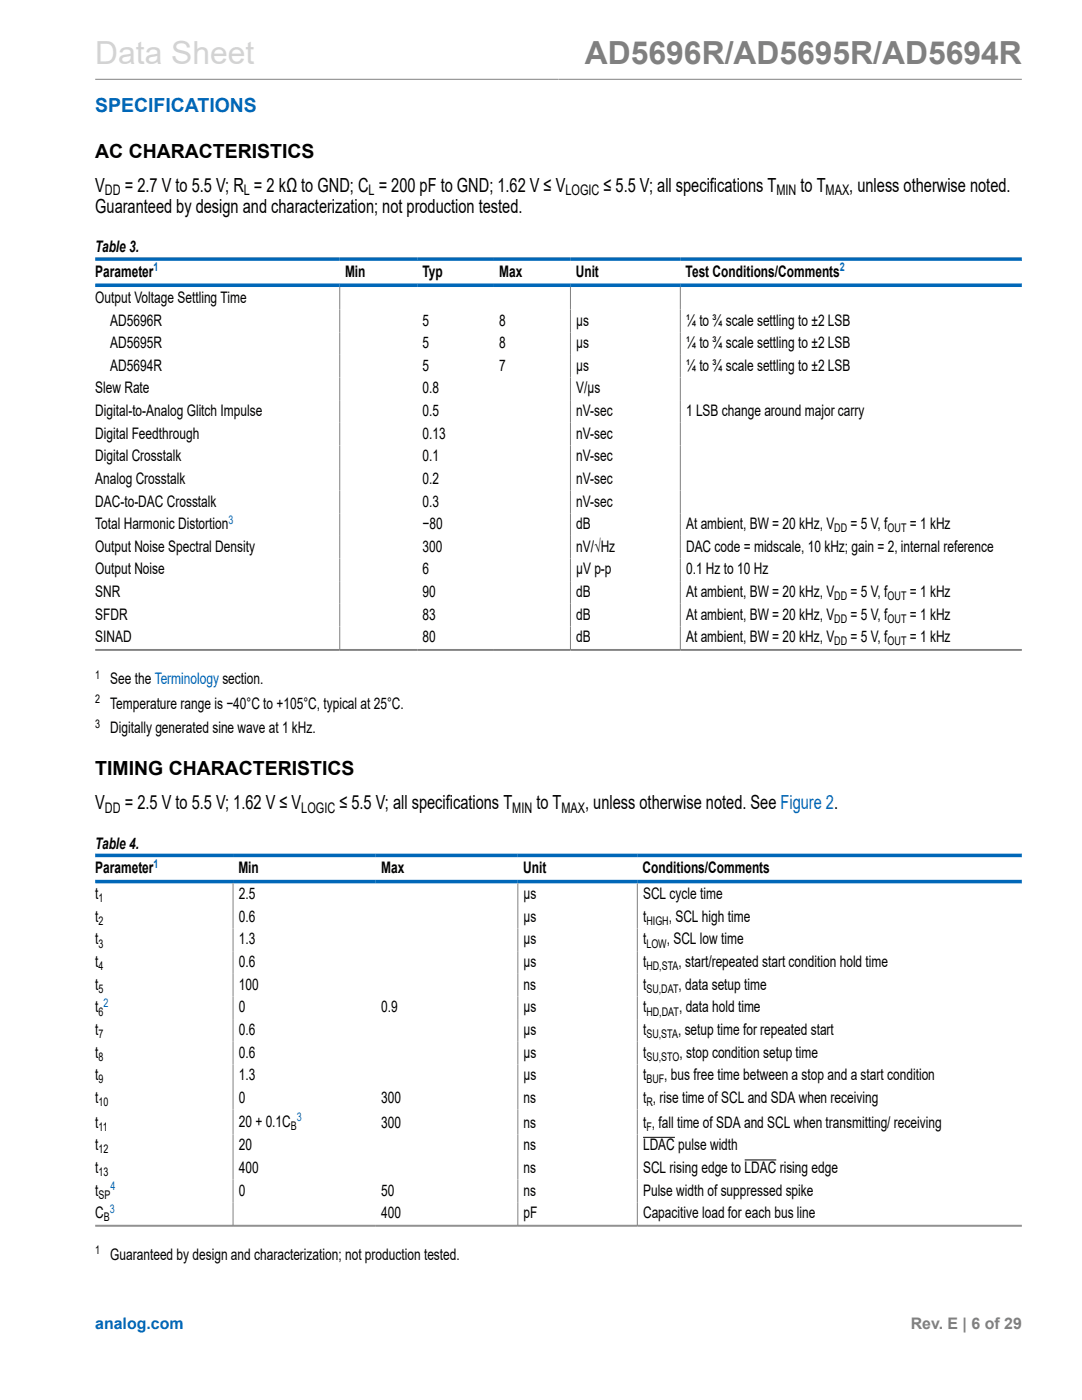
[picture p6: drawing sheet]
<svg xmlns="http://www.w3.org/2000/svg" width="216mm" height="279mm" viewBox="0 0 216 279" stroke-linecap="round" stroke-linejoin="round" font-family="sans-serif">
<defs><g id="words">
<text font-size="6.3" fill="#d3d3d3" x="19" y="12.7">Data Sheet</text>
<text font-size="6.3" fill="#808080" x="116.7" y="12.7">AD5696R/AD5695R/AD5694R</text>
<text font-size="3.9" fill="#0067b8" x="19" y="22.3">SPECIFICATIONS</text>
<g font-size="3.9">
<text x="19" y="31.4">AC CHARACTERISTICS</text>
<text x="19" y="38.2">V</text>
<text x="24.9" y="38.2">= 2.7 V to 5.5 V; R = 2 kΩ to GND; C = 200 pF to GND; 1.62 V ≤ V</text>
<text x="120.4" y="38.2">≤ 5.5 V; all specifications T</text>
<text x="159.7" y="38.2">to T</text>
<text x="169.5" y="38.2">, unless otherwise noted.</text>
<text x="19" y="42.5">Guaranteed by design and characterization; not production tested.</text>
<text x="19" y="154.7">TIMING CHARACTERISTICS</text>
<text x="19" y="161.5">V</text>
<text x="24.9" y="161.5">= 2.5 V to 5.5 V; 1.62 V ≤ V</text>
<text x="67.7" y="161.5">≤ 5.5 V; all specifications T</text>
<text x="107" y="161.5">to T</text>
<text x="116.8" y="161.5">, unless otherwise noted. See Figure 2.</text>
</g>
<g font-size="3.2">
<text x="19" y="50.4">Table 3.</text>
<text x="19" y="55.2">Parameter</text>
<text x="68.9" y="55.2">Min</text>
<text x="84.3" y="55.2">Typ</text>
<text x="99.6" y="55.2">Max</text>
<text x="114.9" y="55.2">Unit</text>
<text x="136.8" y="55.2">Test Conditions/Comments</text>
<text x="19" y="60.5">Output Voltage Settling Time</text>
<text x="22" y="65">AD5696R</text>
<text x="84.3" y="65">5</text>
<text x="99.6" y="65">8</text>
<text x="115" y="65">µs</text>
<text x="136.9" y="65">¼ to ¾ scale settling to ±2 LSB</text>
<text x="22" y="69.5">AD5695R</text>
<text x="84.3" y="69.5">5</text>
<text x="99.6" y="69.5">8</text>
<text x="115" y="69.5">µs</text>
<text x="136.9" y="69.5">¼ to ¾ scale settling to ±2 LSB</text>
<text x="22" y="74">AD5694R</text>
<text x="84.3" y="74">5</text>
<text x="99.6" y="74">7</text>
<text x="115" y="74">µs</text>
<text x="136.9" y="74">¼ to ¾ scale settling to ±2 LSB</text>
<text x="19" y="78.5">Slew Rate</text>
<text x="19" y="83">Digital-to-Analog Glitch Impulse</text>
<text x="84.3" y="78.5">0.8</text>
<text x="84.3" y="83">0.5</text>
<text x="115" y="78.5">V/µs</text>
<text x="115" y="83">nV-sec</text>
<text x="136.9" y="83">1 LSB change around major carry</text>
<text x="19" y="87.5">Digital Feedthrough</text>
<text x="84.3" y="87.5">0.13</text>
<text x="115" y="87.5">nV-sec</text>
<text x="19" y="92.1">Digital Crosstalk</text>
<text x="84.3" y="92.1">0.1</text>
<text x="115" y="92.1">nV-sec</text>
<text x="19" y="96.6">Analog Crosstalk</text>
<text x="19" y="101.1">DAC-to-DAC Crosstalk</text>
<text x="84.3" y="96.6">0.2</text>
<text x="84.3" y="101.1">0.3</text>
<text x="115" y="96.6">nV-sec</text>
<text x="115" y="101.1">nV-sec</text>
<text x="19" y="105.6">Total Harmonic Distortion</text>
<text x="84.3" y="105.6">−80</text>
<text x="115" y="105.6">dB</text>
<text x="136.9" y="105.6">At ambient, BW = 20 kHz, V</text>
<text x="169.7" y="105.6">= 5 V, f</text>
<text x="181.5" y="105.6">= 1 kHz</text>
<text x="19" y="110.1">Output Noise Spectral Density</text>
<text x="84.3" y="110.1">300</text>
<text x="115" y="110.1">nV/√Hz</text>
<text x="136.9" y="110.1">DAC code = midscale, 10 kHz; gain = 2, internal reference</text>
<text x="19" y="114.6">Output Noise</text>
<text x="19" y="119.2">SNR</text>
<text x="84.3" y="114.6">6</text>
<text x="84.3" y="119.2">90</text>
<text x="115" y="114.6">µV p-p</text>
<text x="115" y="119.2">dB</text>
<text x="136.9" y="114.6">0.1 Hz to 10 Hz</text>
<text x="136.9" y="119.2">At ambient, BW = 20 kHz, V</text>
<text x="169.7" y="119.2">= 5 V, f</text>
<text x="181.5" y="119.2">= 1 kHz</text>
<text x="19" y="123.7">SFDR</text>
<text x="84.3" y="123.7">83</text>
<text x="115" y="123.7">dB</text>
<text x="136.9" y="123.7">At ambient, BW = 20 kHz, V</text>
<text x="169.7" y="123.7">= 5 V, f</text>
<text x="181.5" y="123.7">= 1 kHz</text>
<text x="19" y="128.2">SINAD</text>
<text x="84.3" y="128.2">80</text>
<text x="115" y="128.2">dB</text>
<text x="136.9" y="128.2">At ambient, BW = 20 kHz, V</text>
<text x="169.7" y="128.2">= 5 V, f</text>
<text x="181.5" y="128.2">= 1 kHz</text>
<text x="22" y="136.5">See the Terminology section.</text>
<text x="22" y="141.4">Temperature range is −40°C to +105°C, typical at 25°C.</text>
<text x="22" y="146.4">Digitally generated sine wave at 1 kHz.</text>
<text x="19" y="169.4">Table 4.</text>
<text x="19" y="174.2">Parameter</text>
<text x="19" y="179.5">t</text>
<text x="47.6" y="174.2">Min</text>
<text x="47.6" y="179.5">2.5</text>
<text x="76.1" y="174.2">Max</text>
<text x="104.4" y="174.2">Unit</text>
<text x="104.5" y="179.5">µs</text>
<text x="128.2" y="174.2">Conditions/Comments</text>
<text x="128.3" y="179.5">SCL cycle time</text>
<text x="19" y="184">t</text>
<text x="47.6" y="184">0.6</text>
<text x="104.5" y="184">µs</text>
<text x="128.3" y="184">t</text>
<text x="133.4" y="184">, SCL high time</text>
<text x="19" y="188.5">t</text>
<text x="47.6" y="188.5">1.3</text>
<text x="104.5" y="188.5">µs</text>
<text x="128.3" y="188.5">t</text>
<text x="133" y="188.5">, SCL low time</text>
<text x="19" y="193">t</text>
<text x="19" y="197.5">t</text>
<text x="47.6" y="193">0.6</text>
<text x="47.6" y="197.5">100</text>
<text x="104.5" y="193">µs</text>
<text x="104.5" y="197.5">ns</text>
<text x="128.3" y="193">t</text>
<text x="128.3" y="197.5">t</text>
<text x="135.4" y="197.5">, data setup time</text>
<text x="135.4" y="193">, start/repeated start condition hold time</text>
<text x="19" y="202">t</text>
<text x="47.6" y="202">0</text>
<text x="76.1" y="202">0.9</text>
<text x="104.5" y="202">µs</text>
<text x="128.3" y="202">t</text>
<text x="135.5" y="202">, data hold time</text>
<text x="19" y="206.6">t</text>
<text x="47.6" y="206.6">0.6</text>
<text x="104.5" y="206.6">µs</text>
<text x="128.3" y="206.6">t</text>
<text x="135.3" y="206.6">, setup time for repeated start</text>
<text x="19" y="211.1">t</text>
<text x="19" y="215.6">t</text>
<text x="47.6" y="211.1">0.6</text>
<text x="47.6" y="215.6">1.3</text>
<text x="104.5" y="211.1">µs</text>
<text x="104.5" y="215.6">µs</text>
<text x="128.3" y="211.1">t</text>
<text x="128.3" y="215.6">t</text>
<text x="132.6" y="215.6">, bus free time between a stop and a start condition</text>
<text x="135.6" y="211.1">, stop condition setup time</text>
<text x="19" y="220.1">t</text>
<text x="47.6" y="220.1">0</text>
<text x="76.1" y="220.1">300</text>
<text x="104.5" y="220.1">ns</text>
<text x="128.3" y="220.1">t , rise time of SCL and SDA when receiving</text>
<text x="19" y="225">t</text>
<text x="47.7" y="224.8">20 + 0.1C</text>
<text x="76.1" y="225">300</text>
<text x="104.5" y="225">ns</text>
<text x="128.3" y="225">t , fall time of SDA and SCL when transmitting/ receiving</text>
<text x="19" y="229.6">t</text>
<text x="47.6" y="229.6">20</text>
<text x="104.5" y="229.6">ns</text>
<text x="128.3" y="229.6">LDAC pulse width</text>
<text x="19" y="238.6">t</text>
<text x="19" y="234.1">t</text>
<text x="47.6" y="234.1">400</text>
<text x="47.6" y="238.6">0</text>
<text x="76.1" y="238.6">50</text>
<text x="104.5" y="234.1">ns</text>
<text x="104.5" y="238.6">ns</text>
<text x="128.3" y="234.1">SCL rising edge to LDAC rising edge</text>
<text x="128.3" y="238.6">Pulse width of suppressed spike</text>
<text x="19" y="243.1">C</text>
<text x="76.1" y="243.1">400</text>
<text x="104.5" y="243.1">pF</text>
<text x="128.3" y="243.1">Capacitive load for each bus line</text>
<text x="22" y="251.4">Guaranteed by design and characterization; not production tested.</text>
</g>
<text font-size="3.2" fill="#0067b8" x="19" y="265.3">analog.com</text>
<text font-size="3.2" fill="#808080" x="181.7" y="265.3">Rev. E | 6 of 29</text>
<g font-size="2.9">
<text x="20.9" y="39">DD</text>
<text x="48.7" y="39">L</text>
<text x="73.5" y="39">L</text>
<text x="112.8" y="39">LOGIC</text>
<text x="154.9" y="39">MIN</text>
<text x="164.7" y="39">MAX</text>
<text x="20.9" y="162.2">DD</text>
<text x="60.1" y="162.2">LOGIC</text>
<text x="102.2" y="162.2">MIN</text>
<text x="112" y="162.2">MAX</text>
</g>
<g font-size="2.4" fill="#0067b8">
<text x="30.6" y="54.2">1</text>
<text x="167.6" y="54.2">2</text>
<text x="45.6" y="104.6">3</text>
<text x="30.6" y="173.2">1</text>
<text x="20.7" y="201">2</text>
<text x="59.2" y="223.8">3</text>
<text x="22" y="237.5">4</text>
<text x="21.9" y="242">3</text>
</g>
<g font-size="2.4">
<text x="166.5" y="106.2">DD</text>
<text x="177.1" y="106.2">OUT</text>
<text x="166.5" y="119.8">DD</text>
<text x="177.1" y="119.8">OUT</text>
<text x="166.5" y="124.3">DD</text>
<text x="177.1" y="124.3">OUT</text>
<text x="166.5" y="128.8">DD</text>
<text x="177.1" y="128.8">OUT</text>
<text x="19" y="135.4">1</text>
<text x="19" y="140.4">2</text>
<text x="19" y="145.3">3</text>
<text x="19.7" y="184.6">2</text>
<text x="19.7" y="180.1">1</text>
<text x="129" y="184.6">HIGH</text>
<text x="19.7" y="189.1">3</text>
<text x="129" y="189.1">LOW</text>
<text x="19.7" y="193.6">4</text>
<text x="129" y="193.6">HD,STA</text>
<text x="19.7" y="198.2">5</text>
<text x="19.7" y="202.7">6</text>
<text x="129" y="198.2">SU,DAT</text>
<text x="129" y="202.7">HD,DAT</text>
<text x="19.7" y="207.2">7</text>
<text x="129" y="207.2">SU,STA</text>
<text x="19.7" y="211.7">8</text>
<text x="129" y="211.7">SU,STO</text>
<text x="19.7" y="216.2">9</text>
<text x="19.7" y="220.7">10</text>
<text x="129" y="220.7">R</text>
<text x="129" y="216.2">BUF</text>
<text x="19.7" y="225.7">11</text>
<text x="58" y="225.5">B</text>
<text x="129" y="225.7">F</text>
<text x="19.7" y="230.2">12</text>
<text x="19.7" y="234.7">13</text>
<text x="19.7" y="239.2">SP</text>
<text x="20.7" y="243.7">B</text>
<text x="19" y="250.4">1</text>
</g>
</g></defs>
<path d="M19 15.8h184.9M67.8 57.3v72.4M113.8 57.3v72.4M135.8 57.3v72.4M19 129.6h184.9M19 129.8h184.9M46.5 176.3v68.3M103.3 176.3v68.3M127.2 176.3v68.3M19 244.5h184.9M19 244.7h184.9" fill="none" stroke="#808080" stroke-width=".2"/>
<path d="M19 51.7h184.9M19 56.9h184.9M19 170.7h184.9M19 175.9h184.9" fill="none" stroke="#0067b8" stroke-width=".71"/>
<path d="M128.3 227h6.4M148.6 231.5h6.3" fill="none" stroke="#000" stroke-width=".2"/>
<use href="#words"/>
</svg>
